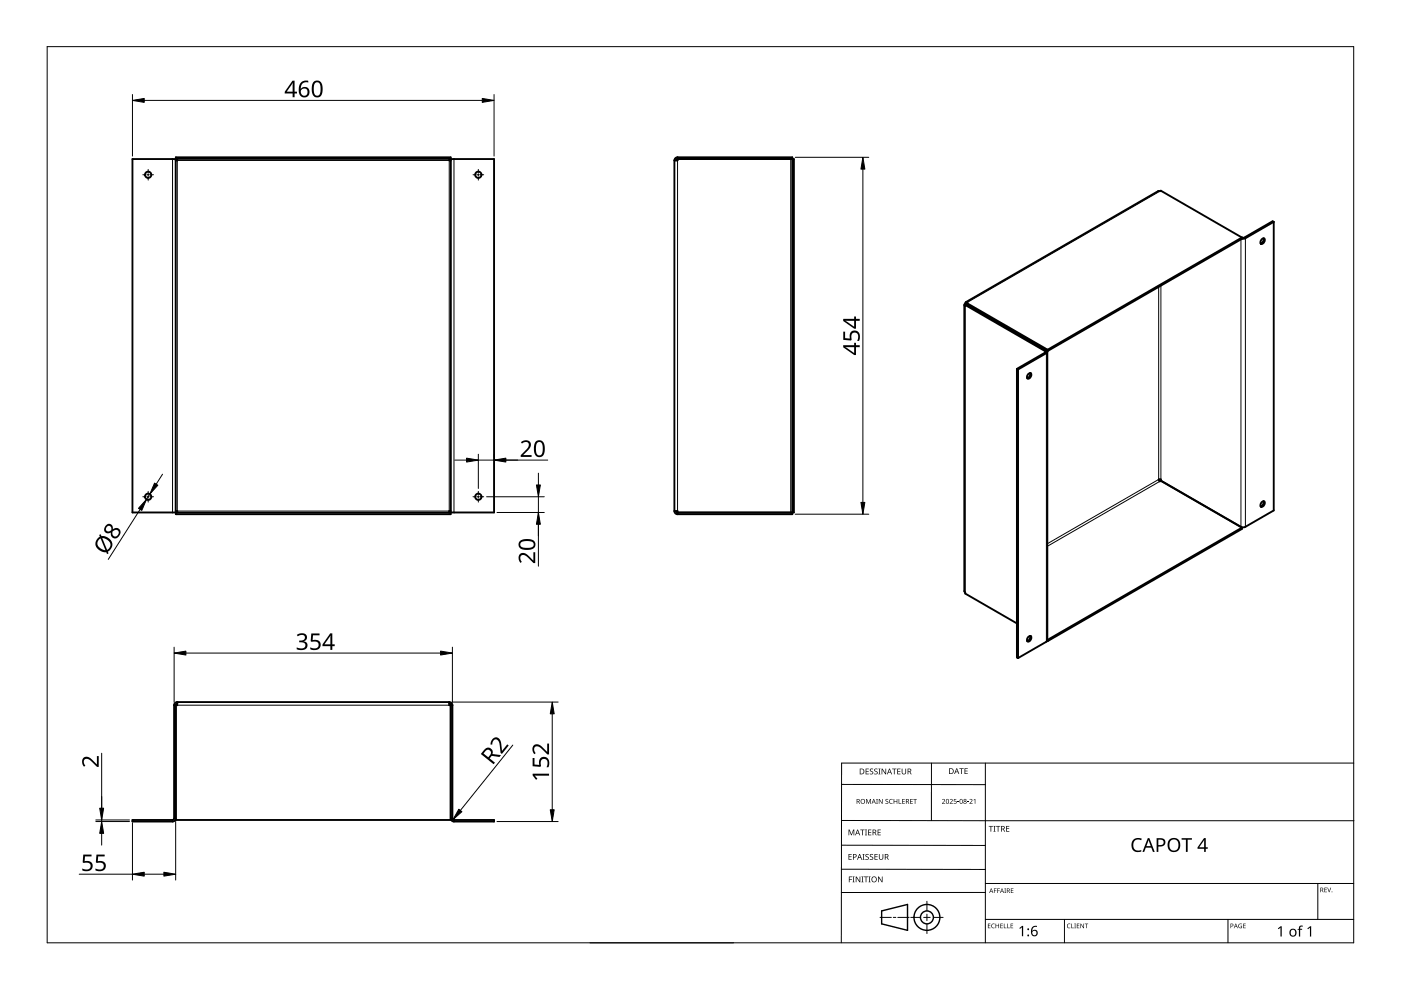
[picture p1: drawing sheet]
<svg xmlns="http://www.w3.org/2000/svg" width="297mm" height="210mm" viewBox="0 0 297 210" stroke-linecap="round" stroke-linejoin="round" font-family="sans-serif">
<g fill="none" stroke="#000" stroke-width=".4">
<path d="M37.3 33.4h58.3v75.6h-58.3zM37.6 33.7v.3h-.4M95.2 33.7v.3h.4M143 34v74.4M143.3 34l.4-.3h24.6v75h-24.6M143.7 33.4a.67 .67 0 0 0-.7 .6M143.7 33.4h24.3v75.6h-24.3M143.7 33.4v.6h-.7M263.3 50.4l-17.2-10-.5 .1-40.8 23.6M263.3 50.4h.1M263.3 50.6l-41.2 23.8M263.3 50.4l-41.2 23.8"/>
<path d="M263.3 50.4v.2M267.6 50.7l.4-.2a.77 .77 0 0 1-.6 1.2 .74 .74 0 0 1 .2-1zM267.9 50.5l-.1 .7-.5 .4M270.1 47v61.2l-6.1 3.5-.8 .1-17.1-9.9v-.2h-.4l.2 .4 .2-.2 17.2 10M270.1 47l-.3-.1-6 3.5h-.5M270.1 47l-6.1 3.5-.7 .1M204.5 64.6v60.7l.1 .6 11 6.3M204.6 64.7l17.1 9.8-.1 .2-6 3.5M204.6 64.4l17.4 10.1-.1 .4-6.1 3.4M204.6 64.4l-.1 .2 .1 .3v-.2M204.9 64.5l-.1 .1M204.9 64.5l-.3 .2"/>
<path d="M204.9 64.4v.1M204.9 64.2l.2-.1h-.3l-.2 .3M204.9 64.2l17.2 10M204.9 64.2v.3l17.2 9.9M215.6 78.2v61.2l.2 .1M215.6 78.2l.2 .1M215.8 78.3v61.2M218.1 79.2l.4-.1a.77 .77 0 0 1-.6 1.2 .74 .74 0 0 1 .2-1.1zM218.4 79.1l-.1 .7-.5 .4M222 74.6v61.2l-.1 .3-6.1 3.4M222.1 74.2v.2M37.2 108.7h-9.1v-75h76.7v75h-9.2"/>
<path d="M37.2 108.4h.4v.3M37.3 108.7h58.3M95.6 108.4h-.4v.3M143 108.4a.67 .67 0 0 0 .7 .6M143 108.4h.7v.6M143.3 108.4l.4 .3h24.3M263.3 111.9v.2l-41.2 23.8M263.3 111.9l-41.2 23.8M267.6 106.4l.4-.1a.77 .77 0 0 1-.6 1.1 .74 .74 0 0 1 .2-1zM267.9 106.3l-.1 .6-.5 .4M218.1 135l.4-.1a.77 .77 0 0 1-.6 1.1 .74 .74 0 0 1 .2-1zM218.4 134.8l-.1 .7-.5 .4"/>
<path d="M222 135.9h.1M222 135.6l.1 .1M222.1 135.7v.2M36.9 149.5v24.2l-.3 .2h-8.5v.3h8.5a.67 .67 0 0 0 .6-.7M37.6 148.9a.67 .67 0 0 0-.7 .6M37.6 148.9v.6h-.7M37.6 148.9h57.6M95.2 148.9v.6h.7M95.3 149.2l.3 .3v24.4h-58.3l-.1-24.4 .4-.3M95.3 148.9a.67 .67 0 0 1 .6 .6M95.9 149.5l.1 24.2 .3 .2h8.5v.3h-8.5a.67 .67 0 0 1-.7-.7"/>
<circle cx="31.4" cy="37.1" r=".67"/>
<circle cx="101.4" cy="37.1" r=".67"/>
<circle cx="31.4" cy="105.3" r=".67"/>
<circle cx="101.4" cy="105.3" r=".67"/>
</g>
<g fill="none" stroke="#000" stroke-width=".21">
<path d="M36.6 33.7v75M37.6 34h57.6v74.4h-57.6zM96.3 33.7v75M143.7 34v74.4M167.7 33.7v75M245.9 40.6l-40.8 23.5M263.1 50.8v60.9M263.3 50.4h.1M263.8 50.4l.2 .1v61.2M204.6 64.9v60.7M204.9 64.5h.1M221.9 74.3l-.3 .2v.2l.3 .2v61.2"/>
<path d="M245.7 60.8v40.9l-23.7 13.6M246.1 60.6v41.1M245.9 102.1l-23.9 13.7M37.6 149.5h57.6M36.6 173.9v.3M36.9 173.5h.3M95.6 173.5h.3M96.3 173.9v.3"/>
</g>
<path d="M10 9.9h277v190h-277z" fill="none" stroke="#000" stroke-width=".21"/>
<g fill="none" stroke="#000" stroke-width=".21">
<path d="M178.4 179.2l30.5 .1M178.4 166.3l30.5 .1M178.5 174h108.6M197.5 161.8v12.2M208.9 161.8v38.1M287 161.8h-108.6v38.1M125.1 199.9h30.5M178.4 184.3h30.5M186.6 194.5h2.4M189.4 194.5h.5M190.4 194.5h2.4M193.1 194.5h2.1"/>
<path d="M195.8 194.5h1.4M196.5 191.1v2M196.5 193.8v1.4M196.5 195.9v2M197.9 194.5h2.1M208.9 189.2h-30.5M208.9 187.3h78.1M208.9 194.9h78.1M225.7 194.9v5M260.4 194.9v5M279.4 187.3v7.6"/>
</g>
<g fill="none" stroke="#000" stroke-width=".3">
<path d="M186.9 193.1l5.5-1.3v5.5l-5.5-1.4z"/>
<circle cx="196.5" cy="194.5" r="1.37"/>
<circle cx="196.5" cy="194.5" r="2.74"/>
</g>
<g fill="#000">
<path d="M179.9 175.9h.2l.4 1 .4-1h.2v1.2h-.1v-1.1l-.4 1.1h-.2l-.4-1.1 .1 1.1h-.2zM182.4 175.9h.9v.1h-.4v1.1h-.1v-1.1h-.4zM183.4 175.9h.4l-.1 .1v1l.1 .1h-.4l.1-.1v-1zM183.6 169.4h.2l.3 .8 .4-.8h.2v1h-.2v-.9l-.4 .9-.4-.9 .1 .9h-.2zM183.5 163h.7v.1h-.5v.4h.5v.1h-.5v.4h.5v.2h-.7zM184.1 175.9h.6v.1h-.5v.4h.5v.1h-.5v.5h.5v.1h-.6zM184.5 163.1l.4-.2 .2 .1v.1a.25 .25 0 0 0-.4-.1 .25 .25 0 0 0 0 .4 .4 .4 0 0 1 .5 .3 .4 .4 0 0 1-.3 .5 .4 .4 0 0 1-.5-.2h.1a.27 .27 0 0 0 .4 .1 .27 .27 0 0 0-.1-.4l-.3-.3zM185.4 163.1l.4-.2 .3 .1-.1 .1a.25 .25 0 0 0-.4-.1 .25 .25 0 0 0 0 .4 .4 .4 0 0 1 .5 .3 .4 .4 0 0 1-.3 .5 .4 .4 0 0 1-.5-.2h.1a.27 .27 0 0 0 .4 .1 .27 .27 0 0 0 0-.4l-.4-.3zM185.8 169.4h.3l-.1 .1v.8l.1 .1h-.3l.1-.1zM186.2 163h.5l-.2 .1v1l.2 .1h-.5l.2-.1v-1zM186.1 175.9h.6v.1h-.5v.4h.5v.1h-.5v.5h.5v.1h-.6zM186.3 169.4h.2l.5 .8v-.8h.1v1h-.1l-.6-.8v.8h-.1z"/>
<path d="M186.9 163h.2l.6 1v-1h.2v1.2h-.2l-.6-1v1h-.2zM187.8 169.5l.3-.1h.2v.2a.25 .25 0 0 0-.3-.1 .25 .25 0 0 0-.1 .3 .25 .25 0 0 0 .3 .1 .32 .32 0 0 1 0 .5 .32 .32 0 0 1-.5-.1 .25 .25 0 0 0 .4 .1 .25 .25 0 0 0 0-.4l-.3-.2zM188.6 169.5l.4-.1h.3l-.1 .2a.41 .41 0 0 0-.6 .3 .41 .41 0 0 0 .6 .4 .48 .48 0 0 1-.6-.1 .48 .48 0 0 1 0-.7zM189.1 163h1v.1h-.4v1.1h-.2v-1.1h-.4zM189.5 169.4h.1v.4h.5v-.4h.1v1h-.1v-.5h-.5v.5h-.1zM190.5 169.4h.2v.9h.4v.1h-.6zM190.2 163h.7v.1h-.5v.4h.5v.1h-.5v.4h.5v.2h-.7zM191.3 169.4h.5v.1h-.4v.3h.4v.1h-.4v.4h.4v.1h-.5zM191.2 163h.1v.8a.32 .32 0 0 0 .3 .3 .32 .32 0 0 0 .4-.4v-.7h.1v.7a.47 .47 0 0 1-.5 .5 .47 .47 0 0 1-.4-.5zM193 169.4h.5v.1h-.4v.3h.4v.1h-.4v.4h.4v.1h-.5zM193.6 169.4h.8v.1h-.3v.9h-.2v-.9h-.3zM199.7 169.5a.37 .37 0 0 1 .6 0 .37 .37 0 0 1-.2 .6l-.2 .2h.5v.1h-.7l.3-.4a.27 .27 0 0 0 .3-.3 .27 .27 0 0 0-.5-.1z"/>
<path d="M201.4 169.5a.37 .37 0 0 1 .6 0 .37 .37 0 0 1-.3 .6l-.2 .2h.5v.1h-.6l.2-.4a.27 .27 0 0 0 .3-.3 .27 .27 0 0 0-.4-.1zM202.3 169.4h.5v.1h-.4l-.1 .3a.34 .34 0 0 1 .5 .2 .34 .34 0 0 1-.2 .4 .34 .34 0 0 1-.4-.1 .29 .29 0 0 0 .4 0 .29 .29 0 0 0 0-.4 .29 .29 0 0 0-.4 0zM203 170l.3 .1zM203.4 162.9h.9v.1h-.4v1.1h-.1v-1.1h-.4zM205.1 170l.3 .1zM204.5 162.9h.7v.1h-.5v.4h.4v.1h-.4v.5h.5v.1h-.7zM205.5 169.5a.37 .37 0 0 1 .6 0 .37 .37 0 0 1-.2 .6l-.2 .2h.5v.1h-.7l.3-.4a.27 .27 0 0 0 .3-.3 .27 .27 0 0 0-.4-.1zM206.4 169.6l.4-.2v1h-.1v-.9zM209.6 175.1h.9v.2h-.3v1h-.2v-1h-.4zM210.6 175.1h.5l-.2 .1v1l.2 .1h-.5l.2-.1v-1zM211.2 175.1h.9v.2h-.4v1h-.2v-1h-.3zM213.3 175.1h.7v.2h-.5v.3h.5v.2h-.5v.4h.5v.1h-.7z"/>
<path d="M240.3 178.1a1.63 1.63 0 0 1 1.8-.3l-.2 .4a1.14 1.14 0 0 0-1.4 .1 1.14 1.14 0 0 0-.2 1.4 1.11 1.11 0 0 0 1.7 .5v.3a1.52 1.52 0 0 1-1.9-.5 1.52 1.52 0 0 1 .2-1.9zM180 185.8h.7v.2h-.6v.4h.5v.1h-.5v.6h-.1zM179.9 181.1h.7v.1h-.5v.4h.4v.1h-.4v.5h.5v.1h-.7zM180.8 185.8h.4l-.1 .2v.9l.1 .2h-.4l.1-.2v-.9zM181.4 185.8h.2l.7 1.1v-1.1h.1v1.3h-.2l-.6-1v1h-.2zM182.6 185.8h.5l-.2 .2v.9l.2 .2h-.5l.2-.2v-.9zM182.9 181.1h.4l-.1 .1v1l.1 .1h-.4l.1-.1v-1zM183.2 185.8h.9v.2h-.4v1.1h-.2v-1.1h-.3zM183.5 181.2l.5-.1h.2v.2a.25 .25 0 0 0-.4-.1 .25 .25 0 0 0 0 .4 .4 .4 0 0 1 .4 .3 .4 .4 0 0 1-.2 .4 .4 .4 0 0 1-.5-.2 .27 .27 0 0 0 .5 .1 .27 .27 0 0 0-.1-.4l-.4-.3zM184.2 185.8h.4l-.1 .2v.9l.1 .2h-.4l.1-.2v-.9zM184.5 181.2l.4-.1h.2v.2a.25 .25 0 0 0-.4-.1 .25 .25 0 0 0 0 .4 .4 .4 0 0 1 .5 .3 .4 .4 0 0 1-.3 .4 .4 .4 0 0 1-.5-.2h.1a.27 .27 0 0 0 .4 .1 .27 .27 0 0 0-.1-.4l-.3-.3zM185.4 181.1h.7v.1h-.5v.4h.5v.1h-.5v.5h.5v.1h-.7z"/>
<path d="M186.2 185.8h.1l.7 1.1v-1.1h.1v1.3h-.2l-.6-1v1h-.1zM186.3 181.1h.2v.8a.32 .32 0 0 0 .3 .3 .32 .32 0 0 0 .3-.3v-.8h.2v.8a.47 .47 0 0 1-.5 .4 .47 .47 0 0 1-.5-.4zM209.5 195.8h.5l-.4 .1v.3h.4l-.4 .1v.4l.4 .1h-.5zM210.3 196l.3-.2 .3 .1v.1a.39 .39 0 0 0-.6 .3 .39 .39 0 0 0 .6 .4 .46 .46 0 0 1-.7-.1 .46 .46 0 0 1 .1-.6zM210.7 188.4h.6l-.4 .1v.3h.4l-.4 .1v.4h-.2zM211.4 188.4h.6l-.4 .1v.3h.4l-.4 .1v.4h-.2zM211.1 195.8h.1v.4h.5v-.4h.1v1h-.1v-.5h-.5v.5h-.1zM212.1 195.8h.5l-.4 .1v.3h.4l-.4 .1v.4l.4 .1h-.5zM212.8 195.8h.2v.9l.4 .1h-.6zM212.9 188.4h.4l-.1 .1 .1 .8h-.4l.2-.1zM213.6 195.8h.1v.9l.4 .1h-.5zM214.3 195.8h.5l-.4 .1v.3h.4l-.4 .1v.4l.4 .1h-.5z"/>
<path d="M214.3 188.4h.6l-.5 .1v.3h.4l-.4 .1v.3l.5 .1h-.6zM216.1 196.8l.6-.5h.2v2.2h-.2v-1.9l-.4 .4zM226.3 196l.4-.2 .3 .1-.1 .1a.39 .39 0 0 0-.6 .3 .39 .39 0 0 0 .6 .4 .46 .46 0 0 1-.6-.1 .46 .46 0 0 1 0-.6zM227.1 195.8h.2v.9l.4 .1h-.6zM227.8 195.8h.3l-.1 .1 .1 .9h-.3l.1-.1zM228.3 195.8h.5l-.4 .1v.3h.4l-.4 .1v.4l.4 .1h-.5zM229.1 195.8h.1l.5 .8v-.8h.1v1h-.1l-.5-.8v.8h-.1zM230 195.8h.7l-.3 .1v.9h-.1v-.9zM250.5 177.7h2.2v.3h-.9v2.6h-.4v-2.6h-.9zM262.7 196l.6-.1-.1 .1a.4 .4 0 0 0-.5 .3 .4 .4 0 0 0 .5 .4v-.3l-.2-.1h.3v.5a.53 .53 0 0 1-.7-.1 .53 .53 0 0 1 .1-.7zM263.6 195.8h.5l-.4 .1v.3h.4l-.4 .1v.4l.4 .1h-.5zM270.9 196.8l.6-.4h.2v2.2h-.2v-1.9l-.4 .3z"/>
<path d="M275.5 196.4l.7-.1v.2h-.4l-.1 .2v.2h.4v.2h-.4v1.5h-.3v-1.5h-.3l.3-.2zM277.2 196.8l.6-.4h.2v2.2h-.3v-1.9l-.4 .3zM280.8 188.2h.5l-.4 .1v.3h.4l-.4 .1v.4l.4 .1h-.5zM281.4 188.2h.1l.3 .8 .3-.8h.1l-.3 1h-.1z"/>
<path d="M181.6 169.4h.3a.29 .29 0 0 1 .4 .2 .29 .29 0 0 1-.2 .4l.3 .4h-.2l-.2-.4h-.2v.4h-.2zM181.8 169.5v.4h.1a.2 .2 0 0 0 .2-.2 .2 .2 0 0 0-.2-.2z"/>
<path d="M181.8 175.9h.1l.5 1.2h-.2l-.1-.4h-.5l-.2 .4h-.1zM181.8 176l-.2 .6h.4z"/>
<path d="M182.3 163h.4a.61 .61 0 0 1 .6 .6 .61 .61 0 0 1-.7 .6h-.3zM182.4 163.1v.9h.2a.48 .48 0 0 0 .5-.4 .48 .48 0 0 0-.5-.5z"/>
<path d="M182.4 169.9a.51 .51 0 0 1 1 0 .51 .51 0 0 1-1 0zM182.6 169.9a.4 .4 0 0 0 .8 0 .4 .4 0 0 0-.8 0z"/>
<path d="M185 175.9h.3a.35 .35 0 0 1 .5 .2 .35 .35 0 0 1-.3 .5l.4 .5h-.2l-.3-.5h-.2v.5h-.2zM185.2 176v.5h.1a.23 .23 0 0 0 .3-.3 .23 .23 0 0 0-.3-.2z"/>
<path d="M185.2 169.4l.5 1-.3-.3h-.4l-.2 .3zM185.2 169.5l-.1 .5h.3z"/>
<path d="M188.5 163h.2l.4 1.2h-.1l-.2-.4h-.5l-.1 .4h-.2zM188.6 163.1l-.2 .6h.4z"/>
<path d="M192.1 169.4h.3a.29 .29 0 0 1 .3 .2 .29 .29 0 0 1-.2 .4l.3 .4h-.1l-.3-.4h-.2v.4h-.1zM192.2 169.5v.4h.2a.2 .2 0 0 0 .2-.2 .2 .2 0 0 0-.3-.2z"/>
<path d="M192.4 163h.4a.35 .35 0 0 1 .4 .2 .35 .35 0 0 1-.2 .4l.3 .6h-.2l-.3-.5h-.2v.5h-.2zM192.6 163.1v.4h.2a.23 .23 0 0 0 .3-.2 .23 .23 0 0 0-.3-.2z"/>
<path d="M200.7 169.5l.3-.1 .2 .2v.5l-.2 .3h-.3l-.1-.2zM200.7 169.6v.1a.37 .37 0 0 0-.1 .4 .37 .37 0 0 0 .4 .2 .4 .4 0 0 0 .2-.5 .4 .4 0 0 0-.5-.2z"/>
<path d="M201.2 162.9h.4a.61 .61 0 0 1 .6 .6 .61 .61 0 0 1-.6 .6h-.4zM201.4 163v1h.1a.48 .48 0 0 0 .5-.5 .48 .48 0 0 0-.4-.5z"/>
<path d="M202.8 162.9h.1l.5 1.2h-.2l-.1-.4h-.5l-.1 .4h-.2zM202.8 163l-.1 .6h.3z"/>
<path d="M203.6 169.5l.3-.1 .2 .2v.5l-.2 .3h-.3l-.1-.2zM203.7 169.6l-.1 .1a.37 .37 0 0 0-.1 .4 .37 .37 0 0 0 .4 .2 .4 .4 0 0 0 .2-.5 .4 .4 0 0 0-.4-.2z"/>
<path d="M204.3 169.5a.29 .29 0 0 1 .5-.1 .29 .29 0 0 1-.1 .5 .29 .29 0 0 1 .1 .4 .29 .29 0 0 1-.4 0 .29 .29 0 0 1 .1-.4zM204.4 170.2a.2 .2 0 0 0 .4 0 .2 .2 0 0 0-.4 0zM204.4 169.7a.2 .2 0 0 0 .4 0 .2 .2 0 0 0-.4 0z"/>
<path d="M212.3 175.1h.3a.35 .35 0 0 1 .4 .3 .35 .35 0 0 1-.2 .4l.3 .5h-.2l-.3-.5h-.2v.5h-.1zM212.4 175.2v.5h.2a.23 .23 0 0 0 .3-.2 .23 .23 0 0 0-.3-.3z"/>
<path d="M245.2 177.7h.8a.92 .92 0 0 1 1.1 .9 .92 .92 0 0 1-1.2 .9h-.3v1.1h-.4zM245.6 178v1.2a.73 .73 0 0 0 .8-.1 .73 .73 0 0 0 .3-.8l-.4-.2z"/>
<path d="M247.9 178.1a1.44 1.44 0 0 1 1.9-.2 1.44 1.44 0 0 1 .3 1.9 1.39 1.39 0 0 1-1.8 .8 1.39 1.39 0 0 1-.7-1.9zM248.2 178.2a1.23 1.23 0 0 0 .6 2.1 1.23 1.23 0 0 0 1.1-.9 1.23 1.23 0 0 0-.6-1.3l-.6-.1z"/>
<path d="M255.3 177.7h.3v1.9h.5v.4h-.5v.6h-.3v-.6h-1.4v-.3zM255.3 178.1l-1 1.5h1z"/>
<path d="M180.8 181.1h.4a.41 .41 0 0 1 .4 .5 .41 .41 0 0 1-.6 .2v.5h-.2zM181 181.2v.5a.29 .29 0 0 0 .5-.3 .29 .29 0 0 0-.5-.2z"/>
<path d="M182.2 181.1h.1l.5 1.2h-.2l-.1-.4h-.5l-.1 .4h-.2zM182.3 181.2l-.2 .6h.3z"/>
<path d="M184.7 186.5a.61 .61 0 0 1 1.2 0 .61 .61 0 0 1-1.2 0zM184.9 186.5a.45 .45 0 0 0 .9 0 .45 .45 0 0 0-.9 0z"/>
<path d="M187.6 181.1h.3a.35 .35 0 0 1 .5 .2 .35 .35 0 0 1-.3 .4l.4 .6h-.2l-.3-.5h-.3v.5h-.1zM187.7 181.2v.5h.2a.23 .23 0 0 0 .3-.3 .23 .23 0 0 0-.3-.2z"/>
<path d="M210.1 188.4l.5 .9-.2-.3h-.4l-.3 .3zM210.2 188.5l-.2 .4h.3z"/>
<path d="M212.4 188.4l.5 .9-.3-.3h-.3l-.3 .3zM212.4 188.5l-.1 .4h.3z"/>
<path d="M213.5 188.4h.2a.28 .28 0 0 1 .4 .2 .28 .28 0 0 1-.2 .3l.3 .4-.4-.4h-.2v.4h-.1zM213.6 188.5v.3h.1a.19 .19 0 0 0 .3-.2 .19 .19 0 0 0-.3-.1z"/>
<path d="M218.9 196.5l.3-.2a.38 .38 0 0 1 .7 .2 .74 .74 0 0 0-1 .9 .7 .7 0 0 1 1 .2 .7 .7 0 0 1-.4 1 .7 .7 0 0 1-.9-.6v-.9zM218.8 197.8a.5 .5 0 0 0 1 0 .5 .5 0 0 0-1 0z"/>
<path d="M243.4 177.7h.3l1.1 2.9h-.4l-.3-.9h-1.2l-.3 .9h-.4zM243.5 178.1l-.4 1.3h.9z"/>
<path d="M260.9 195.8h.2a.32 .32 0 0 1 .4 .4 .32 .32 0 0 1-.5 .2v.4h-.1zM261 195.9v.4a.24 .24 0 0 0 .4-.2 .24 .24 0 0 0-.4-.2z"/>
<path d="M262 195.8l.4 1-.2-.3h-.4l-.2 .3zM262 196l-.1 .4h.3z"/>
<path d="M273.6 197.1a.82 .82 0 0 1 1.2 .1 .82 .82 0 0 1-.2 1.2 .82 .82 0 0 1-1.2-.4zM273.8 197.2a.6 .6 0 0 0-.1 .8 .6 .6 0 0 0 .8 .2l.1-.3a.53 .53 0 0 0-.1-.6 .53 .53 0 0 0-.7-.1z"/>
<path d="M279.9 188.2h.3a.28 .28 0 0 1 .3 .2 .28 .28 0 0 1-.1 .3l.2 .5-.3-.4h-.2v.4h-.2zM280.1 188.3v.4h.1a.19 .19 0 0 0 .2-.2 .19 .19 0 0 0-.2-.2z"/>
<circle cx="218" cy="198.3" r=".2"/>
<circle cx="218" cy="197" r=".2"/>
<circle cx="282.4" cy="189.1" r=".09"/>
</g>
<g fill="none" stroke="#000" stroke-width=".21">
<path d="M30.3 37.1h.6M31.2 37.1h.4M31.4 35.9v.7M31.4 36.8v.5M31.4 37.5v.7M31.9 37.1h.6M100.3 37.1h.7M101.2 37.1h.5M101.4 35.9v.7M101.4 36.8v.5M101.4 37.5v.7M101.9 37.1h.7"/>
<path d="M30.3 105.3h.6M31.2 105.3h.4M31.4 104.2v.7M31.4 105.1v.5M31.4 105.8v.7M31.9 105.3h.6M100.3 105.3h.7M101.2 105.3h.5M101.4 104.2v.7M101.4 105.1v.5M101.4 105.8v.7M101.9 105.3h.7"/>
</g>
<g fill="none" stroke="#000" stroke-width=".21">
<path d="M28.1 20v13.1M30.6 21.3h71.7M104.8 20v13.1M168.6 33.4h15.6M182.9 35.9v70.6M96.4 97.6h2.5M101.4 96.3v7.3M101.4 97.6h14.7M104.8 96.3v.6M29.7 108l-6.7 10.6M31.8 104.8l-.7 1.1M34.5 100.5l-1.4 2.2"/>
<path d="M103.2 105.3h12.2M105.4 108.7h10M114.2 100.3v2.5M114.2 105.3v14.7M168.6 109h15.6M36.9 137.2v11.7M39.4 138.5h54M95.9 137.2v11.7M21.6 159.7v14.5M95.9 148.9h22.4M108.7 158l-12.7 15.8M117.1 151.4v20.3"/>
<path d="M20.3 174.2h7.2M20.3 173.9h7.2M21.6 176.7v2.5M28.1 174.5v12.1M37.2 174.1v12.5M105.4 174.2h12.9M16.8 185.3h11.3M30.6 185.3h4.1"/>
</g>
<g fill="#000" stroke="#000" stroke-width=".21">
<path d="M28.1 21.3l2.5-.4v.8zM102.3 20.9l2.5 .4-2.5 .4zM182.9 33.4l.5 2.5h-.9zM98.9 97.1l2.5 .5-2.5 .4zM104.8 97.6l2.5-.5v.9zM31.1 105.9l-1 2.3-.7-.4zM32.8 102.4l.7 .5-1.7 1.9zM114.2 108.7l.4 2.5h-.9zM113.7 102.8h.9l-.4 2.5zM182.5 106.5h.9l-.5 2.5zM36.9 138.5l2.5-.5v.9zM93.4 138l2.5 .5-2.5 .4z"/>
<path d="M117.1 148.9l.4 2.5h-.8zM21.6 174.2l.4 2.5h-.9zM21.1 171.4h.9l-.4 2.5zM97.3 171.6l.6 .5-1.9 1.7zM116.7 171.7h.8l-.4 2.5zM28.1 185.3l2.5-.4v.9zM34.7 184.9l2.5 .4-2.5 .5z"/>
</g>
<g fill="#000">
<path d="M178.8 70.3h.4v1.4l1 .1a1.17 1.17 0 0 1 1-1.7 1.17 1.17 0 0 1 1.1 1.6l-.2 .6h-.4a1.03 1.03 0 0 0-.5-1.8 .93 .93 0 0 0-.6 1.5l-.2 .2-1.6-.1zM110.4 93.8a1.16 1.16 0 0 1 1.4-.5 1.16 1.16 0 0 1 .7 1.2l-.3 .6-1.3 1.4h1.8v.4h-2.3v-.4l1.1-1.1a.98 .98 0 0 0 .3-1.6l-.5-.1-.6 .3zM110.2 117.5a1.5 1.5 0 0 1 2.2 .6l.7 .8v-1.8h.4v2.3h-.4l-1.1-1.1a.98 .98 0 0 0-1.7-.3v.5l.3 .6-.2 .3a1.47 1.47 0 0 1-.2-1.9zM62.9 134.6a1.25 1.25 0 0 1 1.3-.4 1.25 1.25 0 0 1 .9 .9 .85 .85 0 0 1-.7 .9 .93 .93 0 0 1 .8 1 .93 .93 0 0 1-1 .8l-1.3-.1v-.4a1.24 1.24 0 0 0 1.8-.3 .71 .71 0 0 0-.9-.8h-.4v-.4a.81 .81 0 0 0 .9-.1 .81 .81 0 0 0 .3-.8 1.02 1.02 0 0 0-1.5 0zM66 134.3h1.7v.4h-1.3l-.1 1a1.17 1.17 0 0 1 1.7 1 1.17 1.17 0 0 1-1.6 1.1l-.6-.1v-.5a1.03 1.03 0 0 0 1.8-.5 .93 .93 0 0 0-1.5-.6l-.2-.1zM104.5 156.6a1.1 1.1 0 0 1 1.3-.1 1.1 1.1 0 0 1 .5 1.2l.1 1.5 1.2-1.4 .3 .3-1.5 1.8-.3-.3-.1-1.5a.98 .98 0 0 0-1.2-1.3l-.3 .4-.1 .7h-.4l.1-.6zM113.1 158.1a1.5 1.5 0 0 1 2.2 .6l.7 .7v-1.7h.4v2.3h-.3l-1.2-1.1a.98 .98 0 0 0-1.6-.3v.5l.3 .6-.3 .2a1.47 1.47 0 0 1-.2-1.8zM17.6 160.7a1.5 1.5 0 0 1 2.2 .6l.7 .8v-1.8h.4v2.3h-.3l-1.1-1.1a.98 .98 0 0 0-1.7-.3v.5l.3 .6-.3 .3a1.47 1.47 0 0 1-.2-1.9zM112.9 160.7h.4v1.4l1 .1a1.17 1.17 0 0 1 1-1.7 1.17 1.17 0 0 1 1.1 1.5l-.1 .7h-.4a1.03 1.03 0 0 0-.6-1.8 .93 .93 0 0 0-.6 1.5l-.1 .2-1.7-.1zM112.9 164h3.5v.5l-3-.1 .5 .7-.2 .2-.8-.9zM17.7 181.2h1.7v.4h-1.4l-.1 1a1.17 1.17 0 0 1 1.8 1 1.17 1.17 0 0 1-1.6 1.1l-.7-.2v-.4a1.03 1.03 0 0 0 1.1 .3 1.03 1.03 0 0 0 .7-.8 .93 .93 0 0 0-1.5-.6l-.2-.2zM20.4 181.2h1.8v.4h-1.4l-.1 1a1.17 1.17 0 0 1 1.8 1 1.17 1.17 0 0 1-1.6 1.1l-.7-.2v-.4a1.03 1.03 0 0 0 1.1 .3 1.03 1.03 0 0 0 .7-.8 .93 .93 0 0 0-1.5-.6l-.2-.2z"/>
<path d="M62 17.1h.5v2.3h.5v.4h-.5v.8h-.5v-.8h-1.6v-.3zM62 17.6l-1.2 1.8h1.2z"/>
<path d="M63.8 17.5l.6-.3 .5-.1h.5v.4a1.18 1.18 0 0 0-1.6 1.3 1.08 1.08 0 0 1 1.6-.1 1.08 1.08 0 0 1-.1 1.6 1.22 1.22 0 0 1-1.4 .2 1.22 1.22 0 0 1-.6-1.4l.1-.9zM63.7 19.5a.76 .76 0 0 0 1.5 0 .76 .76 0 0 0-1.5 0z"/>
<path d="M66.5 17.3a1.16 1.16 0 0 1 1.4-.1 1.16 1.16 0 0 1 .5 1.3 1.69 1.69 0 0 1-1 2.2 1.27 1.27 0 0 1-1.3-1.6l.1-1.2zM66.8 17.6a2.16 2.16 0 0 0 .3 2.7 .82 .82 0 0 0 .9-1.1 1.35 1.35 0 0 0-.8-1.8z"/>
<path d="M178.8 73.2h2.3v-.5h.4v.5h.8v.4h-.8v1.7h-.4l-2.3-1.7zM179.2 73.6l1.9 1.3v-1.3z"/>
<path d="M178.8 67.6h2.3v-.5h.4v.5h.8v.4h-.8v1.7h-.4l-2.3-1.6zM179.2 68l1.9 1.3v-1.3z"/>
<path d="M113.6 93.6a1.16 1.16 0 0 1 1.4-.1 1.16 1.16 0 0 1 .5 1.2 1.69 1.69 0 0 1-1 2.2 1.27 1.27 0 0 1-1.3-1.6l.1-1.1zM113.9 93.9a2.16 2.16 0 0 0 .3 2.6 .82 .82 0 0 0 .9-1 1.35 1.35 0 0 0-.7-1.8z"/>
<path d="M22.6 111.3a.84 .84 0 0 1 1-.1 .84 .84 0 0 1 .3 1 1 1 0 0 1 1.5 .1 1 1 0 0 1-.2 1.4 .94 .94 0 0 1-1.2 .4 .94 .94 0 0 1-.5-1.2 .91 .91 0 0 1-1.3-.2 .91 .91 0 0 1 .2-1.3zM23.8 113.1a.7 .7 0 0 0 1.4 0 .7 .7 0 0 0-1.4 0zM22.5 112.1a.6 .6 0 0 0 1.2 0 .6 .6 0 0 0-1.2 0z"/>
<path d="M21 113.4l.3-.1 .2 .4a1.81 1.81 0 0 1 2.1 .9 1.81 1.81 0 0 1-.5 2.3l-.2 .1 .1 .3-.3 .2-.2-.4a1.84 1.84 0 0 1-1.9-.8 1.84 1.84 0 0 1 .1-2.1l.5-.4zM21.7 114.1l1 2.5a1.23 1.23 0 0 0 .7-1.3 1.23 1.23 0 0 0-1-1zM21.1 114.3l-.4 .5a1.34 1.34 0 0 0 1.2 1.8l.5 .1-1.1-2.5z"/>
<path d="M110.2 114.7a2.6 2.6 0 0 1 3.2 .2 1.22 1.22 0 0 1-.2 1.3 1.22 1.22 0 0 1-1.3 .4 1.53 1.53 0 0 1-2-1zM110.5 115a.75 .75 0 0 0 0 .9 .75 .75 0 0 0 .9 .3l1-.1a.69 .69 0 0 0 .8-.7 .69 .69 0 0 0-.8-.6h-1.3z"/>
<path d="M70 134.3h.5v2.3h.5v.4h-.5v.8h-.5v-.8h-1.6v-.4zM70 134.7l-1.2 1.9h1.2z"/>
<path d="M102.7 158.9a.97 .97 0 0 1 1.3-.2 .97 .97 0 0 1 .4 1.2l1.8 .2-.3 .4-1.7-.2-.4 .5 1.1 .9-.2 .3-2.8-2.1zM103 159.2l-.5 .6 1 .8 .4-.4a.65 .65 0 0 0 0-1 .65 .65 0 0 0-.9 0z"/>
</g>
</svg>
